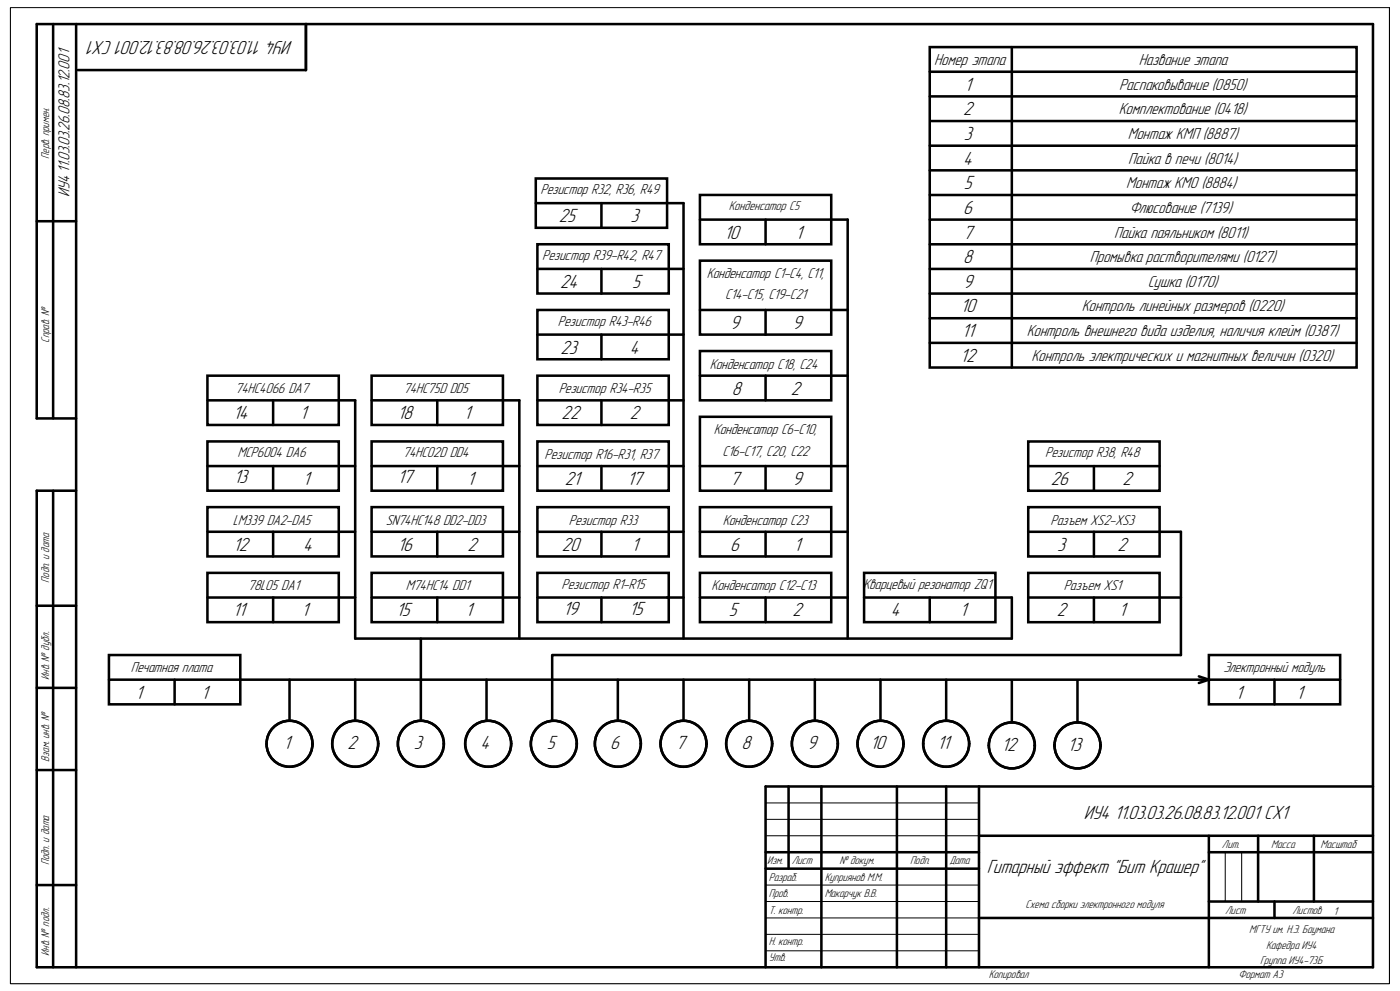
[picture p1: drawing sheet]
<svg xmlns="http://www.w3.org/2000/svg" width="420mm" height="297mm" viewBox="0 0 420 297" stroke-linecap="round" stroke-linejoin="round" font-family="sans-serif">
<defs><g id="words">
<g font-size="6">
<text x="87.8" y="12.4" transform="rotate(-180 87.8 12.4)">ИУ4 11.03.03.26.08.83.12.001 СХ1</text>
<text x="289.3" y="27.2">1</text>
<text x="288.9" y="34.5">2</text>
<text x="289.1" y="42">3</text>
<text x="289" y="49.3">4</text>
<text x="289.1" y="56.7">5</text>
<text x="289" y="64.1">6</text>
<text x="167.7" y="66.5">25</text>
<text x="189.1" y="66.5">3</text>
<text x="217.2" y="71.5">10</text>
<text x="238.6" y="71.5">1</text>
<text x="289" y="71.5">7</text>
<text x="289" y="78.9">8</text>
<text x="168" y="86.3">24</text>
<text x="189.6" y="86.3">5</text>
<text x="289" y="86.3">9</text>
<text x="288.1" y="93.6">10</text>
<text x="219" y="98.6">9</text>
<text x="237.7" y="98.6">9</text>
<text x="288.5" y="101">11</text>
<text x="168.1" y="106">23</text>
<text x="189" y="106">4</text>
<text x="288.1" y="108.4">12</text>
<text x="219.5" y="118.3">8</text>
<text x="237.2" y="118.3">2</text>
<text x="69.9" y="125.6">14</text>
<text x="89.9" y="125.6">1</text>
<text x="119.2" y="125.6">18</text>
<text x="139.1" y="125.6">1</text>
<text x="168.5" y="125.6">22</text>
<text x="189" y="125.6">2</text>
<text x="70.1" y="144.9">13</text>
<text x="90.9" y="145.4">1</text>
<text x="119.2" y="144.9">17</text>
<text x="140.2" y="145.4">1</text>
<text x="169.4" y="145.4">21</text>
<text x="188.1" y="145.4">17</text>
<text x="219" y="145.4">7</text>
<text x="237.7" y="145.4">9</text>
<text x="315.3" y="145.4">26</text>
<text x="336.7" y="145.4">2</text>
<text x="69.9" y="165.1">12</text>
<text x="91" y="165.1">4</text>
<text x="119.2" y="165.1">16</text>
<text x="140.2" y="165.1">2</text>
<text x="168.5" y="165.1">20</text>
<text x="189.4" y="165.1">1</text>
<text x="219" y="165.1">6</text>
<text x="238.2" y="165.1">1</text>
<text x="317.2" y="165.1">3</text>
<text x="335.2" y="165.1">2</text>
<text x="69.9" y="184.7">11</text>
<text x="90.4" y="184.7">1</text>
<text x="118.8" y="184.7">15</text>
<text x="139.7" y="184.7">1</text>
<text x="169" y="184.3">19</text>
<text x="188.8" y="184.3">15</text>
<text x="218.7" y="184.7">5</text>
<text x="237.7" y="184.7">2</text>
<text x="267.3" y="184.7">4</text>
<text x="287.9" y="184.7">1</text>
<text x="317" y="184.7">2</text>
<text x="335.7" y="184.7">1</text>
<text x="40.7" y="209.4">1</text>
<text x="60.3" y="209.4">1</text>
<text x="370.6" y="209.4">1</text>
<text x="388.8" y="209.4">1</text>
<text x="85" y="224.6">1</text>
<text x="104.3" y="224.6">2</text>
<text x="124.1" y="224.6">3</text>
<text x="144.1" y="224.6">4</text>
<text x="164" y="224.6">5</text>
<text x="183" y="224.6">6</text>
<text x="202.8" y="224.6">7</text>
<text x="222.5" y="224.6">8</text>
<text x="242.1" y="224.6">9</text>
<text x="261" y="224.6">10</text>
<text x="281.1" y="224.6">11</text>
<text x="300.4" y="225.1">12</text>
<text x="320.3" y="225.1">13</text>
<text x="325.2" y="245.3">ИУ4 11.03.03.26.08.83.12.001 CХ1</text>
<text x="296" y="261.6">Гитарный эффект &quot;Бит Крашер&quot;</text>
</g>
<g font-size="5.1">
<text x="280.2" y="19.5">Номер этапа</text>
<text x="341.6" y="19.5">Название этапа</text>
<text x="335.8" y="26.9">Распаковывание (0850)</text>
<text x="335.7" y="34.2">Комплектование (0418)</text>
<text x="338.3" y="41.7">Монтаж КМП (8887)</text>
<text x="338.5" y="49">Пайка в печи (8014)</text>
<text x="20.8" y="59.1" transform="rotate(-90 20.8 59.1)">ИУ4 11.03.03.26.08.83.12.001</text>
<text x="337.9" y="56.4">Монтаж КМО (8884)</text>
<text x="338.9" y="63.8">Флюсование (7139)</text>
<text x="334.3" y="71.2">Пайка паяльником (8011)</text>
<text x="326.9" y="78.6">Промывка растворителями (0127)</text>
<text x="344.3" y="86">Сушка (0170)</text>
<text x="324.5" y="93.3">Контроль линейных размеров (0220)</text>
<text x="308" y="100.8">Контроль внешнего вида изделия, наличия клейм (0387)</text>
<text x="309.5" y="108.1">Контроль электрических и магнитных величин (0320)</text>
</g>
<g font-size="4.5">
<text x="162.1" y="58.3">Резистор R32, R36, R49</text>
<text x="162.6" y="77.9">Резистор R39-R42, R47</text>
<text x="212" y="83.4">Конденсатор C1-C4, C11,</text>
<text x="217.6" y="89.7">C14-C15, C19-C21</text>
<text x="167.4" y="97.6">Резистор R43-R46</text>
<text x="212.9" y="110.4">Конденсатор C18, C24</text>
<text x="70.5" y="117.8">74HC4066 DA7</text>
<text x="121" y="117.8">74HC75D DD5</text>
<text x="167.6" y="117.8">Резистор R34-R35</text>
<text x="214.1" y="130.1">Конденсатор C6-C10,</text>
<text x="71.2" y="137">MCP6004 DA6</text>
<text x="120.8" y="137">74HC02D DD4</text>
<text x="163.4" y="137.5">Резистор R16-R31, R37</text>
<text x="216.7" y="136.5">C16-C17, C20, C22</text>
<text x="313.6" y="137">Резистор R38, R48</text>
<text x="69.8" y="157.2">LM339 DA2-DA5</text>
<text x="115.7" y="157.2">SN74HC148 DD2-DD3</text>
<text x="170.7" y="157.2">Резистор R33</text>
<text x="216.9" y="157.2">Конденсатор C23</text>
<text x="315.1" y="157.2">Разъем XS2-XS3</text>
<text x="74.4" y="176.9">78L05 DA1</text>
<text x="121.8" y="176.9">M74HC14 DD1</text>
<text x="168.5" y="176.4">Резистор R1-R15</text>
<text x="213.4" y="176.9">Конденсатор C12-C13</text>
<text x="259" y="176.4">Кварцевый резонатор ZQ1</text>
<text x="319.1" y="176.9">Разъем XS1</text>
<text x="39.2" y="201.5">Печатная плата</text>
<text x="367.1" y="201.5">Электронный модуль</text>
</g>
<text font-size="4" x="218.7" y="63">Конденсатор С5</text>
<g font-size="3.5">
<text x="14.7" y="47.6" transform="rotate(-90 14.7 47.6)">Перв. примен.</text>
<text x="14.7" y="102.7" transform="rotate(-90 14.7 102.7)">Справ. №</text>
<text x="14.7" y="174.6" transform="rotate(-90 14.7 174.6)">Подп. и дата</text>
<text x="14.7" y="203.7" transform="rotate(-90 14.7 203.7)">Инв. № дубл.</text>
<text x="14.7" y="228.3" transform="rotate(-90 14.7 228.3)">Взам. инв. №</text>
<text x="366.6" y="254.2">Лит.</text>
<text x="381.3" y="254.2">Масса</text>
<text x="396.1" y="254.2">Масштаб</text>
<text x="14.7" y="259.3" transform="rotate(-90 14.7 259.3)">Подп. и дата</text>
<text x="230.2" y="259.1">Изм.</text>
<text x="237.5" y="259.1">Лист</text>
<text x="251.9" y="259.1">№ докум.</text>
<text x="273" y="259.1">Подп.</text>
<text x="284.8" y="259.1">Дата</text>
<text x="230.6" y="264">Разраб.</text>
<text x="230.6" y="268.9">Пров.</text>
<text x="247.4" y="264">Куприянов М.М.</text>
<text x="247.4" y="268.9">Макарчук В.В.</text>
<text x="230.6" y="273.9">Т. контр.</text>
<text x="307.7" y="272.2">Схема сборки электронного модуля</text>
<text x="367.5" y="273.9">Лист</text>
<text x="387.7" y="273.9">Листов</text>
<text x="400" y="274.2">1</text>
<text x="374.8" y="279.6">МГТУ им. Н.Э. Баумана</text>
<text x="14.7" y="286.4" transform="rotate(-90 14.7 286.4)">Инв. № подл.</text>
<text x="230.6" y="283.2">Н. контр.</text>
<text x="379.9" y="284.5">Кафедра ИУ4</text>
<text x="230.6" y="288.2">Утв.</text>
<text x="296.6" y="293.1">Копировал</text>
<text x="371.5" y="293.1">Формат А3</text>
<text x="378.1" y="288.9">Группа ИУ4-73Б</text>
</g>
</g></defs>
<path d="M3.1 2.3h413.7v292.5h-413.7zM229.7 250.5h64M229.7 245.6h64M229.7 240.6h64M367.6 255.4v14.8M372.5 255.4v14.8M229.7 275.1h64M229.7 270.2h64M229.7 265.3h64M229.7 280h64M229.7 285h64" fill="none" stroke="#000" stroke-width=".3"/>
<g fill="none" stroke="#000" stroke-width=".76">
<path d="M15.9 7.2v118.2M22.8 7.2v282.7M91.8 7.2v13.8h-68.5M278.9 14.1h128.1v96.1h-128.1zM303.5 14.1v96M278.9 21.5h128.1M278.9 28.9h128.1M279.4 36.3h127.6M160.7 53.5h39.4v14.8h-39.4zM210 58.4h39.4v14.8h-39.4zM278.9 43.7h128.1M278.9 51.1h128.1"/>
<path d="M278.9 58.4h128.1M11 66.3h11.8M160.7 60.9h44.4v130.5M161.2 73.2h39.4v14.8h-39.4zM180.4 60.9v7.4M210 78.1h39.4v22.2h-39.4zM210 65.8h44.3v125.6M229.7 65.8v7.4M278.9 65.8h128.1M278.9 73.2h128.1M161.2 92.9h39.4v14.8h-39.4zM161.2 80.6h43.9"/>
<path d="M180.4 80.6v7.4M210 92.9h44.3M229.7 92.9v7.4M278.9 80.6h128.1M278.9 88h128.1M278.9 95.4h128.1M62.2 112.6h39.4v14.8h-39.4zM62.2 120h44.4v71.4h196.9v-12.3h-44.3M81.9 120v7.4M111.5 112.6h39.4v14.8h-39.4zM111.5 120h44.3v71.4M131.2 120v7.4"/>
<path d="M161.2 112.6h39.4v14.8h-39.4zM161.2 120h43.9M161.2 100.3h43.9M180.4 100.3v7.4M180.4 120v7.4M210 105.2h39.4v14.8h-39.4zM210 112.6h44.3M229.7 112.6v7.4M278.9 102.8h128.1M22.8 125.4h-11.8v-118.2h400.9v282.7h-400.9v-142.8h11.8M62.2 132.3h39.4v14.8h-39.4zM62.2 139.7h44.4"/>
<path d="M81.9 139.7v7.4M111.5 132.3h39.4v14.8h-39.4zM111.5 139.7h44.3M131.2 139.7v7.4M161.2 132.3h39.4v14.8h-39.4zM161.2 139.7h43.9M180.4 139.7v7.4M210 124.9h39.4v22.2h-39.4zM210 139.7h44.3M229.7 139.7v7.4M308.5 132.3h39.4v14.8h-39.4zM308.5 139.7h39.4"/>
<path d="M328.2 139.7v7.4M15.9 147.1v142.8M62.2 152h39.4v14.8h-39.4zM62.2 159.4h44.4M81.9 159.4v7.4M111.5 152h39.4v14.8h-39.4zM111.5 159.4h44.3M131.2 159.4v7.4M161.2 152h39.4v14.8h-39.4zM161.2 159.4h43.9M180.4 159.4v7.4M210 152h39.4v14.8h-39.4z"/>
<path d="M210 159.4h44.3M229.7 159.4v7.4M308.5 152h39.4v14.8h-39.4zM308.5 159.4h45.8v36.9h-188.6v19.7M328.2 159.4v7.4M62.2 171.7h39.4v14.8h-39.4zM62.2 179.1h44.4M81.9 179.1v7.4M111.5 171.7h39.4v14.8h-39.4zM111.5 179.1h44.3M131.2 179.1v7.4M161.2 171.7h39.4v14.8h-39.4z"/>
<path d="M161.2 179.1h43.9M180.4 179.1v7.4M210 171.7h39.4v14.8h-39.4zM210 179.1h44.3M229.7 179.1v7.4M259.2 171.7h39.4v14.8h-39.4zM278.9 179.1v7.4M308.5 171.7h39.4v14.8h-39.4zM308.5 179.1h45.8M328.2 179.1v7.4M11 181.5h11.8M32.7 196.3h39.4v14.8h-39.4z"/>
<path d="M126.2 191.4v24.6M362.6 196.3h39.4v14.8h-39.4zM11 206.2h11.8M32.7 203.7h369.3M52.4 203.7v7.4M86.9 203.7v12.3M106.6 203.7v12.3M146 203.7v12.3M185.3 203.7v12.3M205.1 203.7v12.3M224.7 203.7v12.3M244.4 203.7v12.3"/>
<path d="M264.1 203.7v12.3M283.8 203.7v12.3M303.5 204.2v12.3M323.2 204.2v12.3M359.6 202.7l3 1-3 1M382.3 203.7v7.4M11 230.8h11.8M236.6 235.7v24.6M246.4 235.7v54.2M269.1 235.7v54.2M283.8 235.7v54.2M293.7 235.7v54.2"/>
<path d="M411.9 235.7h-182.2v54.2M229.7 255.4h64M293.7 250.5h118.2M362.6 255.4h49.3M362.6 250.5v39.4M377.4 250.5v19.7M394.2 250.5v19.7M11 265.3h11.8M229.7 260.3h64M293.7 275.1h118.2M362.6 270.2h49.3M382.3 270.2v4.9"/>
<circle cx="86.9" cy="222.9" r="6.9"/>
<circle cx="106.6" cy="222.9" r="6.9"/>
<circle cx="126.3" cy="222.9" r="6.9"/>
<circle cx="146.4" cy="222.9" r="6.9"/>
<circle cx="166.1" cy="222.9" r="6.9"/>
<circle cx="185.4" cy="222.9" r="6.9"/>
<circle cx="205" cy="222.9" r="6.9"/>
<circle cx="224.7" cy="222.9" r="6.9"/>
<circle cx="244.4" cy="222.9" r="6.9"/>
<circle cx="264.1" cy="222.9" r="6.9"/>
<circle cx="283.8" cy="222.9" r="6.9"/>
<circle cx="303.5" cy="223.4" r="6.9"/>
<circle cx="323.2" cy="223.4" r="6.9"/>
</g>
<use href="#words"/>
</svg>
